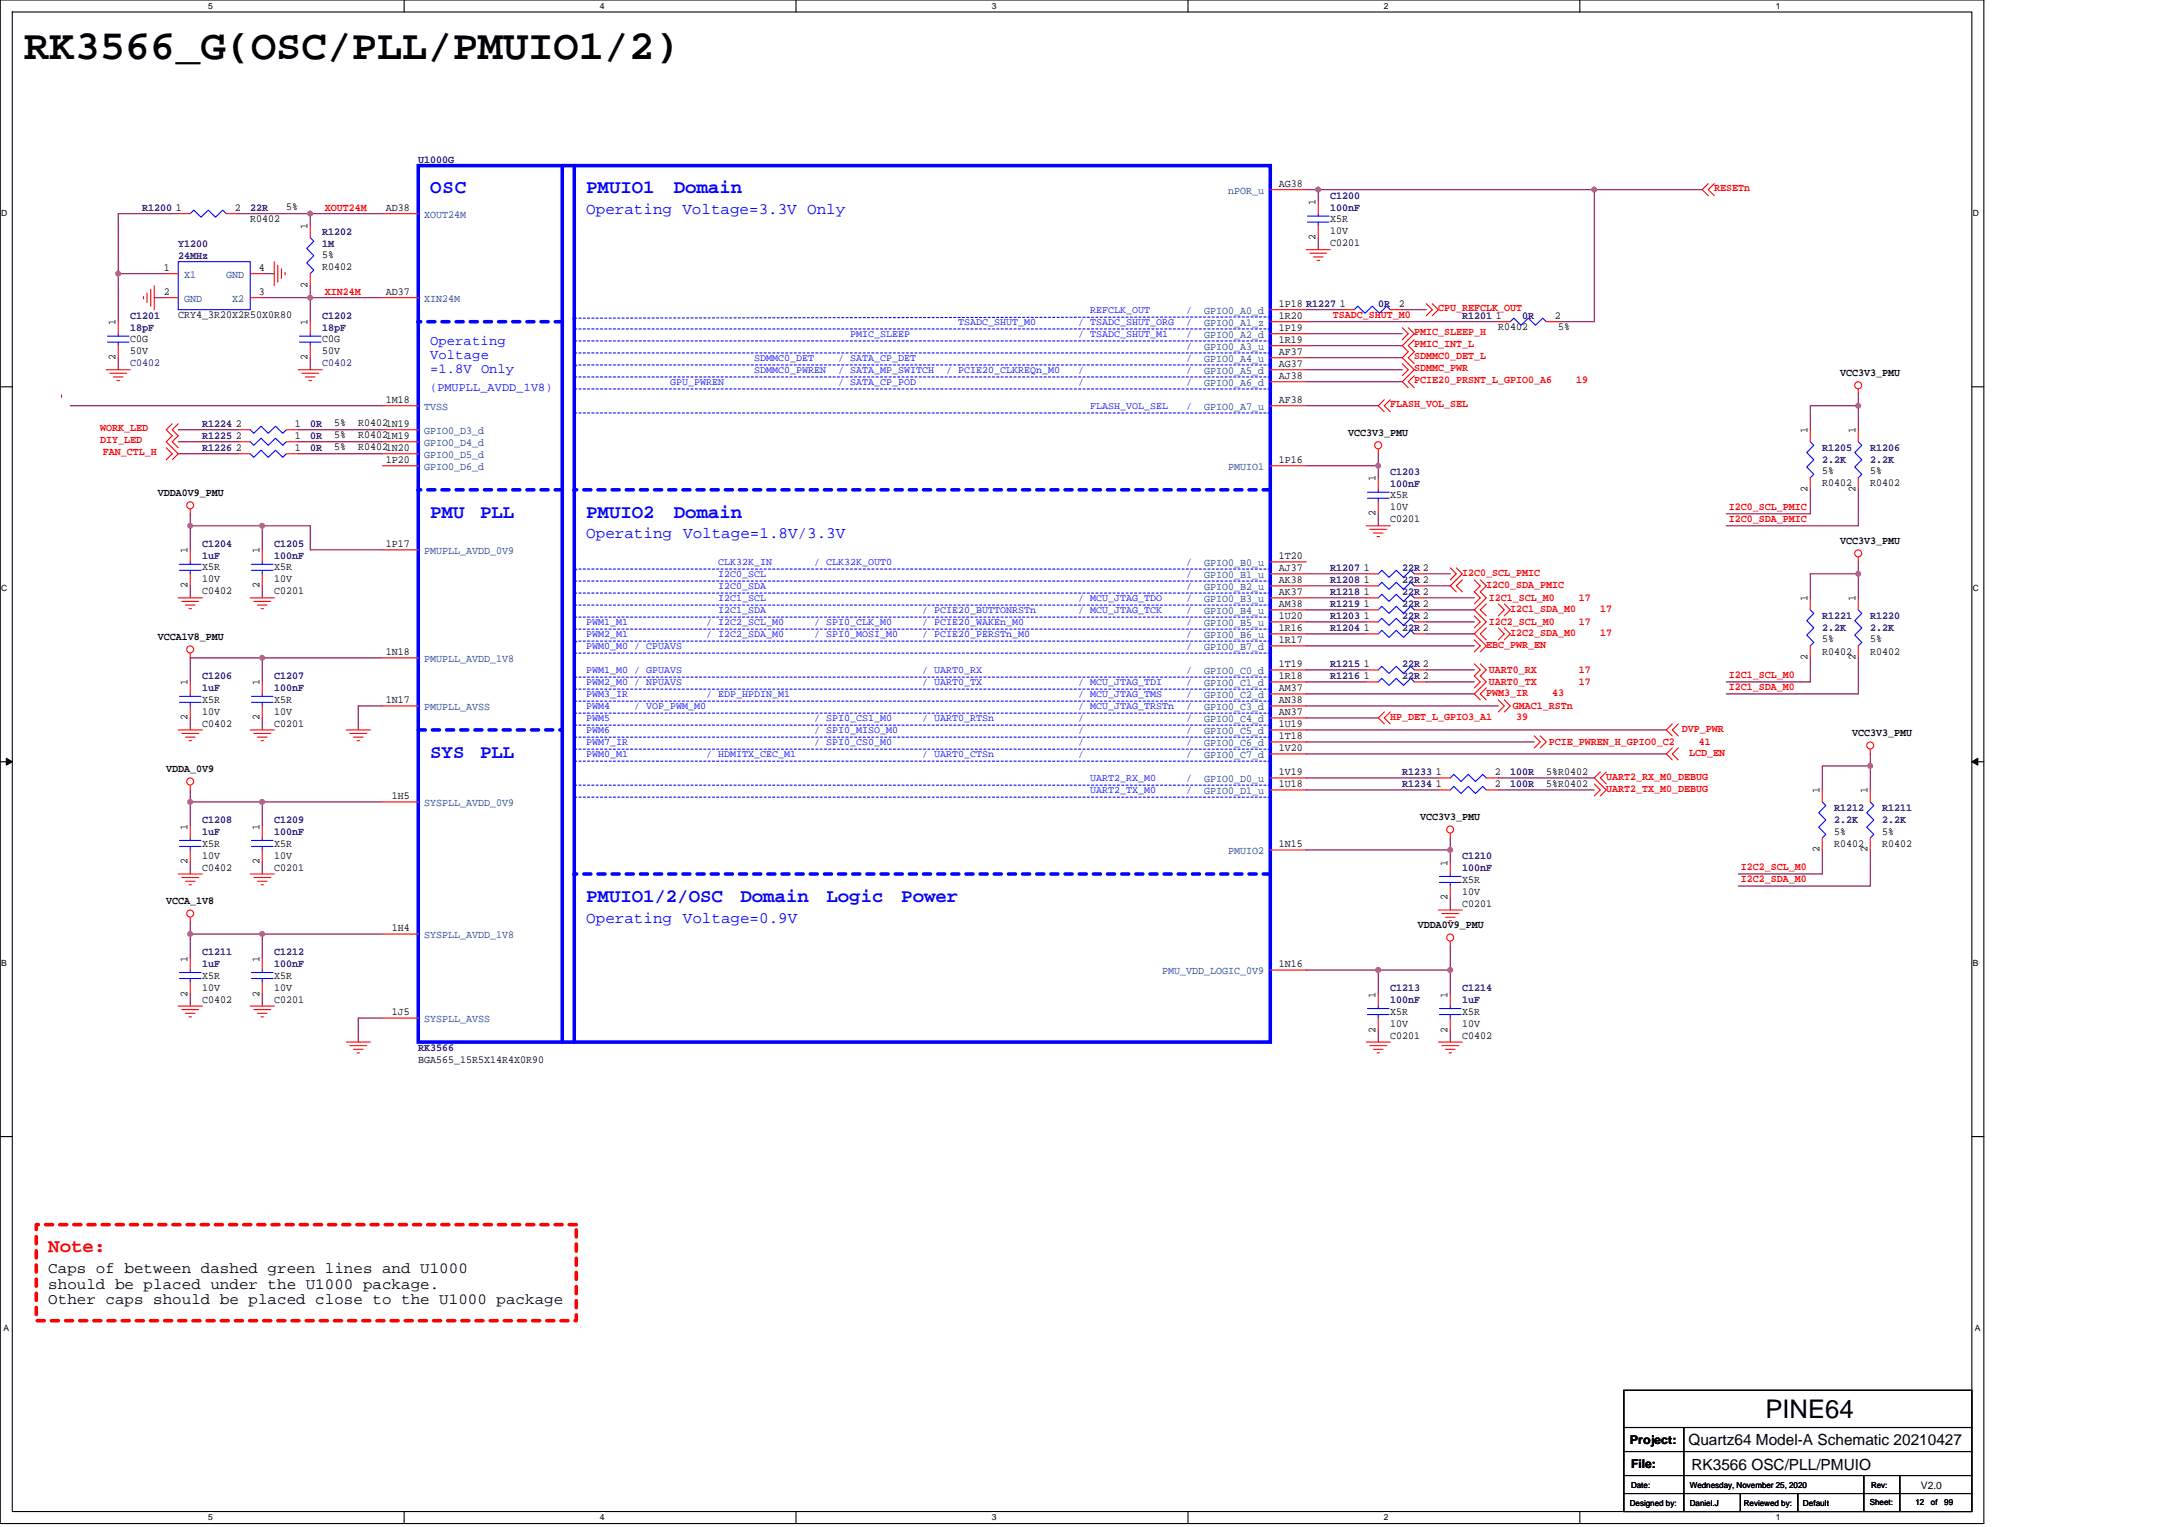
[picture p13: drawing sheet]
<svg xmlns="http://www.w3.org/2000/svg" width="297mm" height="210mm" viewBox="0 0 297 210" stroke-linecap="round" stroke-linejoin="round" font-family="sans-serif">
<defs><g id="words">
<text font-size="5.8" x="3.3" y="8.1">RK3566_G(OSC/PLL/PMUIO1/2)</text>
<text font-size="3.5" x="242.9" y="195">PINE64</text>
<g font-size="2.6" fill="#00f">
<text x="59.2" y="26.6">OSC</text>
<text x="80.7" y="26.6">PMUIO1</text>
<text x="92.7" y="26.6">Domain</text>
<text x="59.2" y="71.2">PMU</text>
<text x="66.1" y="71.2">PLL</text>
<text x="80.7" y="71.2">PMUIO2</text>
<text x="92.7" y="71.2">Domain</text>
<text x="59.2" y="104.2">SYS</text>
<text x="66.1" y="104.2">PLL</text>
<text x="80.7" y="124">PMUIO1/2/OSC</text>
<text x="101.9" y="124">Domain</text>
<text x="113.7" y="124">Logic</text>
<text x="124" y="124">Power</text>
</g>
<text font-size="2.6" fill="#f00" x="6.6" y="172.2">Note:</text>
<g font-size="2.2" fill="#00f">
<text x="80.7" y="29.5">Operating Voltage=3.3V Only</text>
<text x="80.7" y="74">Operating Voltage=1.8V/3.3V</text>
<text x="80.7" y="126.9">Operating Voltage=0.9V</text>
</g>
<g font-size="2.1">
<text x="6.6" y="175.1">Caps of between dashed green lines and U1000</text>
<text x="6.6" y="177.2">should be placed under the U1000 package.</text>
<text x="6.6" y="179.3">Other caps should be placed close to the U1000 package</text>
<text x="232.3" y="198.7">Quartz64 Model-A Schematic 20210427</text>
<text x="232.7" y="202.1">RK3566 OSC/PLL/PMUIO</text>
</g>
<g font-size="1.9" fill="#00f">
<text x="59.2" y="47.4">Operating</text>
<text x="59.2" y="49.3">Voltage</text>
<text x="59.2" y="51.2">=1.8V Only</text>
</g>
<g font-size="1.7">
<text x="224.2" y="198.5">Project:</text>
<text x="224.4" y="201.8">File:</text>
</g>
<text font-size="1.6" fill="#00f" x="59.2" y="53.8">(PMUPLL_AVDD_1V8)</text>
<g font-size="1.5" fill="#000080">
<text x="57.5" y="22.4">U1000G</text>
<text x="19.6" y="29">R1200</text>
<text x="34.4" y="29">22R</text>
<text x="183" y="27.3">C1200</text>
<text x="183" y="29">100nF</text>
<text x="24.5" y="33.9">Y1200</text>
<text x="24.5" y="35.6">24MHz</text>
<text x="44.3" y="32.3">R1202</text>
<text x="44.3" y="33.9">1M</text>
<text x="17.9" y="43.8">C1201</text>
<text x="17.9" y="45.5">18pF</text>
<text x="44.3" y="43.8">C1202</text>
<text x="44.3" y="45.5">18pF</text>
<text x="189.6" y="42.2">0R</text>
<text x="201.2" y="43.8">R1201</text>
<text x="209.4" y="43.8">0R</text>
<text x="17.9" y="50.4">C0402</text>
<text x="44.3" y="50.4">C0402</text>
<text x="27.8" y="58.7">R1224</text>
<text x="42.7" y="58.7">0R</text>
<text x="27.8" y="62">R1226</text>
<text x="27.8" y="60.3">R1225</text>
<text x="42.7" y="62">0R</text>
<text x="42.7" y="60.3">0R</text>
<text x="191.3" y="65.3">C1203</text>
<text x="250.7" y="62">R1205</text>
<text x="250.7" y="63.6">2.2K</text>
<text x="257.3" y="62">R1206</text>
<text x="257.3" y="63.6">2.2K</text>
<text x="191.3" y="66.9">100nF</text>
<text x="27.8" y="75.2">C1204</text>
<text x="27.8" y="76.8">1uF</text>
<text x="37.7" y="75.2">C1205</text>
<text x="37.7" y="76.8">100nF</text>
<text x="183" y="78.5">R1207</text>
<text x="183" y="81.8">R1218</text>
<text x="183" y="80.1">R1208</text>
<text x="183" y="83.4">R1219</text>
<text x="192.9" y="78.5">22R 2</text>
<text x="192.9" y="81.8">22R 2</text>
<text x="192.9" y="80.1">22R 2</text>
<text x="192.9" y="83.4">22R 2</text>
<text x="183" y="85.1">R1203</text>
<text x="183" y="86.7">R1204</text>
<text x="192.9" y="85.1">22R 2</text>
<text x="192.9" y="86.7">22R 2</text>
<text x="250.7" y="85.1">R1221</text>
<text x="250.7" y="86.7">2.2K</text>
<text x="257.3" y="85.1">R1220</text>
<text x="257.3" y="86.7">2.2K</text>
<text x="27.8" y="93.3">C1206</text>
<text x="27.8" y="95">1uF</text>
<text x="37.7" y="93.3">C1207</text>
<text x="37.7" y="95">100nF</text>
<text x="183" y="91.7">R1215</text>
<text x="183" y="93.3">R1216</text>
<text x="192.9" y="91.7">22R 2</text>
<text x="192.9" y="93.3">22R 2</text>
<text x="192.9" y="106.6">R1233</text>
<text x="207.8" y="106.6">100R</text>
<text x="27.8" y="113.2">C1208</text>
<text x="37.7" y="113.2">C1209</text>
<text x="192.9" y="108.2">R1234</text>
<text x="207.8" y="108.2">100R</text>
<text x="252.4" y="111.5">R1212</text>
<text x="252.4" y="113.2">2.2K</text>
<text x="259" y="111.5">R1211</text>
<text x="259" y="113.2">2.2K</text>
<text x="27.8" y="114.8">1uF</text>
<text x="37.7" y="114.8">100nF</text>
<text x="201.2" y="118.1">C1210</text>
<text x="201.2" y="119.8">100nF</text>
<text x="27.8" y="131.3">C1211</text>
<text x="37.7" y="131.3">C1212</text>
<text x="27.8" y="133">1uF</text>
<text x="37.7" y="133">100nF</text>
<text x="191.3" y="136.3">C1213</text>
<text x="191.3" y="137.9">100nF</text>
<text x="201.2" y="136.3">C1214</text>
<text x="201.2" y="137.9">1uF</text>
<text x="57.5" y="144.5">RK3566</text>
</g>
<g font-size="1.5">
<text x="24.2" y="29">1</text>
<text x="32.3" y="29">2</text>
<text x="39.4" y="28.9">5%</text>
<text x="53.1" y="29">AD38</text>
<text x="175.9" y="25.7">AG38</text>
<text x="181" y="28.2" transform="rotate(-90 181 28.2)">1</text>
<text x="34.4" y="30.6">R0402</text>
<text x="42.3" y="31.5" transform="rotate(-90 42.3 31.5)">1</text>
<text x="44.3" y="35.5">5%</text>
<text x="181" y="33" transform="rotate(-90 181 33)">2</text>
<text x="183" y="33.9">C0201</text>
<text x="183" y="30.6">X5R</text>
<text x="183" y="32.2">10V</text>
<text x="22.5" y="37.3">1</text>
<text x="22.5" y="40.6">2</text>
<text x="35.6" y="40.6">3</text>
<text x="35.6" y="37.3">4</text>
<text x="42.3" y="39.6" transform="rotate(-90 42.3 39.6)">2</text>
<text x="44.3" y="37.2">R0402</text>
<text x="53.1" y="40.6">AD37</text>
<text x="15.9" y="44.7" transform="rotate(-90 15.9 44.7)">1</text>
<text x="17.9" y="47.1">C0G</text>
<text x="24.5" y="43.8">CRY4_3R20X2R50X0R80</text>
<text x="42.3" y="44.7" transform="rotate(-90 42.3 44.7)">1</text>
<text x="44.3" y="47.1">C0G</text>
<text x="175.9" y="42.2">1P18 R1227</text>
<text x="175.9" y="43.9">1R20</text>
<text x="175.9" y="45.5">1P19</text>
<text x="175.9" y="47.2">1R19</text>
<text x="184.3" y="42.2">1</text>
<text x="192.4" y="42.2">2</text>
<text x="205.8" y="43.9">1</text>
<text x="206.1" y="45.4">R0402</text>
<text x="213.9" y="43.9">2</text>
<text x="214.4" y="45.4">5%</text>
<text x="15.9" y="49.5" transform="rotate(-90 15.9 49.5)">2</text>
<text x="17.9" y="48.7">50V</text>
<text x="42.3" y="49.5" transform="rotate(-90 42.3 49.5)">2</text>
<text x="44.3" y="48.7">50V</text>
<text x="175.9" y="48.8">AF37</text>
<text x="175.9" y="50.5">AG37</text>
<text x="175.9" y="52.1">AJ38</text>
<text x="253.2" y="51.7">VCC3V3_PMU</text>
<text x="32.4" y="58.7">2</text>
<text x="40.5" y="58.7">1</text>
<text x="46" y="58.6">5%</text>
<text x="49.3" y="58.6">R04021N19</text>
<text x="53.1" y="55.4">1M18</text>
<text x="175.9" y="55.4">AF38</text>
<text x="185.5" y="60">VCC3V3_PMU</text>
<text x="248.7" y="59.6" transform="rotate(-90 248.7 59.6)">1</text>
<text x="255.3" y="59.6" transform="rotate(-90 255.3 59.6)">1</text>
<text x="32.4" y="62">2</text>
<text x="32.4" y="60.4">2</text>
<text x="40.5" y="62">1</text>
<text x="40.5" y="60.4">1</text>
<text x="46" y="61.9">5%</text>
<text x="46" y="60.3">5%</text>
<text x="49.3" y="61.9">R04021N20</text>
<text x="49.3" y="60.3">R04021M19</text>
<text x="53.1" y="63.7">1P20</text>
<text x="175.9" y="63.7">1P16</text>
<text x="250.7" y="65.2">5%</text>
<text x="257.3" y="65.2">5%</text>
<text x="21.7" y="68.2">VDDA0V9_PMU</text>
<text x="189.3" y="71" transform="rotate(-90 189.3 71)">2</text>
<text x="189.3" y="66.2" transform="rotate(-90 189.3 66.2)">1</text>
<text x="191.3" y="71.8">C0201</text>
<text x="191.3" y="68.5">X5R</text>
<text x="191.3" y="70.2">10V</text>
<text x="248.7" y="67.7" transform="rotate(-90 248.7 67.7)">2</text>
<text x="250.7" y="66.9">R0402</text>
<text x="255.3" y="67.7" transform="rotate(-90 255.3 67.7)">2</text>
<text x="257.3" y="66.9">R0402</text>
<text x="25.8" y="76.1" transform="rotate(-90 25.8 76.1)">1</text>
<text x="35.7" y="76.1" transform="rotate(-90 35.7 76.1)">1</text>
<text x="53.1" y="75.2">1P17</text>
<text x="175.9" y="76.9">1T20</text>
<text x="253.2" y="74.8">VCC3V3_PMU</text>
<text x="25.8" y="80.9" transform="rotate(-90 25.8 80.9)">2</text>
<text x="27.8" y="81.7">C0402</text>
<text x="27.8" y="78.4">X5R</text>
<text x="27.8" y="80.1">10V</text>
<text x="35.7" y="80.9" transform="rotate(-90 35.7 80.9)">2</text>
<text x="37.7" y="81.7">C0201</text>
<text x="37.7" y="78.4">X5R</text>
<text x="37.7" y="80.1">10V</text>
<text x="175.9" y="78.6">AJ37</text>
<text x="175.9" y="80.2">AK38</text>
<text x="175.9" y="81.9">AK37</text>
<text x="175.9" y="83.5">AM38</text>
<text x="187.6" y="78.6">1</text>
<text x="187.6" y="81.9">1</text>
<text x="187.6" y="80.2">1</text>
<text x="187.6" y="83.5">1</text>
<text x="248.7" y="82.7" transform="rotate(-90 248.7 82.7)">1</text>
<text x="255.3" y="82.7" transform="rotate(-90 255.3 82.7)">1</text>
<text x="21.7" y="88.1">VCCA1V8_PMU</text>
<text x="175.9" y="85.2">1U20</text>
<text x="175.9" y="86.8">1R16</text>
<text x="175.9" y="88.5">1R17</text>
<text x="187.6" y="85.2">1</text>
<text x="187.6" y="86.8">1</text>
<text x="250.7" y="88.4">5%</text>
<text x="257.3" y="88.4">5%</text>
<text x="25.8" y="94.3" transform="rotate(-90 25.8 94.3)">1</text>
<text x="35.7" y="94.3" transform="rotate(-90 35.7 94.3)">1</text>
<text x="53.1" y="90.1">1N18</text>
<text x="175.9" y="91.8">1T19</text>
<text x="175.9" y="93.4">1R18</text>
<text x="175.9" y="95.1">AM37</text>
<text x="187.6" y="91.8">1</text>
<text x="187.6" y="93.4">1</text>
<text x="248.7" y="90.8" transform="rotate(-90 248.7 90.8)">2</text>
<text x="250.7" y="90">R0402</text>
<text x="255.3" y="90.8" transform="rotate(-90 255.3 90.8)">2</text>
<text x="257.3" y="90">R0402</text>
<text x="25.8" y="99.1" transform="rotate(-90 25.8 99.1)">2</text>
<text x="27.8" y="99.9">C0402</text>
<text x="27.8" y="96.6">X5R</text>
<text x="27.8" y="98.3">10V</text>
<text x="35.7" y="99.1" transform="rotate(-90 35.7 99.1)">2</text>
<text x="37.7" y="99.9">C0201</text>
<text x="37.7" y="96.6">X5R</text>
<text x="37.7" y="98.3">10V</text>
<text x="53.1" y="96.7">1N17</text>
<text x="175.9" y="96.7">AN38</text>
<text x="175.9" y="98.4">AN37</text>
<text x="175.9" y="100">1U19</text>
<text x="175.9" y="101.7">1T18</text>
<text x="254.8" y="101.3">VCC3V3_PMU</text>
<text x="22.9" y="106.2">VDDA_0V9</text>
<text x="175.9" y="103.3">1V20</text>
<text x="175.9" y="106.6">1V19</text>
<text x="197.5" y="106.6">1</text>
<text x="205.6" y="106.6">2</text>
<text x="212.7" y="106.5">5%R0402</text>
<text x="53.9" y="109.9">1H5</text>
<text x="175.9" y="108.3">1U18</text>
<text x="195.4" y="112.8">VCC3V3_PMU</text>
<text x="197.5" y="108.3">1</text>
<text x="205.6" y="108.3">2</text>
<text x="212.7" y="108.2">5%R0402</text>
<text x="250.4" y="109.1" transform="rotate(-90 250.4 109.1)">1</text>
<text x="257" y="109.1" transform="rotate(-90 257 109.1)">1</text>
<text x="25.8" y="118.9" transform="rotate(-90 25.8 118.9)">2</text>
<text x="25.8" y="114.1" transform="rotate(-90 25.8 114.1)">1</text>
<text x="27.8" y="119.7">C0402</text>
<text x="27.8" y="116.4">X5R</text>
<text x="27.8" y="118.1">10V</text>
<text x="35.7" y="118.9" transform="rotate(-90 35.7 118.9)">2</text>
<text x="35.7" y="114.1" transform="rotate(-90 35.7 114.1)">1</text>
<text x="37.7" y="119.7">C0201</text>
<text x="37.7" y="116.4">X5R</text>
<text x="37.7" y="118.1">10V</text>
<text x="175.9" y="116.5">1N15</text>
<text x="199.2" y="119" transform="rotate(-90 199.2 119)">1</text>
<text x="250.4" y="117.2" transform="rotate(-90 250.4 117.2)">2</text>
<text x="252.4" y="116.4">R0402</text>
<text x="252.4" y="114.8">5%</text>
<text x="257" y="117.2" transform="rotate(-90 257 117.2)">2</text>
<text x="259" y="116.4">R0402</text>
<text x="259" y="114.8">5%</text>
<text x="22.9" y="124.4">VCCA_1V8</text>
<text x="199.2" y="123.8" transform="rotate(-90 199.2 123.8)">2</text>
<text x="201.2" y="124.7">C0201</text>
<text x="201.2" y="121.4">X5R</text>
<text x="201.2" y="123">10V</text>
<text x="53.9" y="128.1">1H4</text>
<text x="195.1" y="127.7">VDDA0V9_PMU</text>
<text x="25.8" y="137" transform="rotate(-90 25.8 137)">2</text>
<text x="25.8" y="132.2" transform="rotate(-90 25.8 132.2)">1</text>
<text x="27.8" y="137.9">C0402</text>
<text x="27.8" y="134.6">X5R</text>
<text x="27.8" y="136.2">10V</text>
<text x="35.7" y="137" transform="rotate(-90 35.7 137)">2</text>
<text x="35.7" y="132.2" transform="rotate(-90 35.7 132.2)">1</text>
<text x="37.7" y="137.9">C0201</text>
<text x="37.7" y="134.6">X5R</text>
<text x="37.7" y="136.2">10V</text>
<text x="175.9" y="133">1N16</text>
<text x="189.3" y="137.2" transform="rotate(-90 189.3 137.2)">1</text>
<text x="199.2" y="137.2" transform="rotate(-90 199.2 137.2)">1</text>
<text x="53.9" y="139.6">1J5</text>
<text x="189.3" y="142" transform="rotate(-90 189.3 142)">2</text>
<text x="191.3" y="142.8">C0201</text>
<text x="191.3" y="139.5">X5R</text>
<text x="191.3" y="141.2">10V</text>
<text x="199.2" y="142" transform="rotate(-90 199.2 142)">2</text>
<text x="201.2" y="142.8">C0402</text>
<text x="201.2" y="139.5">X5R</text>
<text x="201.2" y="141.2">10V</text>
<text x="57.5" y="146.1">BGA565_15R5X14R4X0R90</text>
</g>
<g font-size="1.5" fill="#f00">
<text x="44.7" y="29">XOUT24M</text>
<text x="235.9" y="26.3">RESETn</text>
<text x="44.7" y="40.6">XIN24M</text>
<text x="183.4" y="43.7">TSADC_SHUT_M0</text>
<text x="194.6" y="46.1">PMIC_SLEEP_H</text>
<text x="194.6" y="47.8">PMIC_INT_L</text>
<text x="197.9" y="42.8">CPU_REFCLK_OUT</text>
<text x="194.6" y="49.4">SDMMC0_DET_L</text>
<text x="194.6" y="51.1">SDMMC_PWR</text>
<text x="194.6" y="52.7">PCIE20_PRSNT_L_GPIO0_A6</text>
<text x="216.9" y="52.7">19</text>
<text x="13.8" y="59.3">WORK_LED</text>
<text x="191.3" y="56">FLASH_VOL_SEL</text>
<text x="13.8" y="61">DIY_LED</text>
<text x="14.1" y="62.6">FAN_CTL_H</text>
<text x="237.8" y="70.1">I2C0_SCL_PMIC</text>
<text x="237.8" y="71.8">I2C0_SDA_PMIC</text>
<text x="201.2" y="79.1">I2C0_SCL_PMIC</text>
<text x="204.5" y="80.8">I2C0_SDA_PMIC</text>
<text x="204.8" y="82.6">I2C1_SCL_M0</text>
<text x="217.2" y="82.6">17</text>
<text x="204.5" y="89">EBC_PWR_EN</text>
<text x="204.8" y="85.9">I2C2_SCL_M0</text>
<text x="207.8" y="87.4">I2C2_SDA_M0</text>
<text x="207.8" y="84.1">I2C1_SDA_M0</text>
<text x="217.2" y="85.9">17</text>
<text x="220.2" y="87.4">17</text>
<text x="220.2" y="84.1">17</text>
<text x="204.5" y="95.7">PWM3_IR</text>
<text x="204.8" y="92.5">UART0_RX</text>
<text x="204.8" y="94.2">UART0_TX</text>
<text x="213.6" y="95.7">43</text>
<text x="217.2" y="92.5">17</text>
<text x="217.2" y="94.2">17</text>
<text x="237.8" y="93.2">I2C1_SCL_M0</text>
<text x="237.8" y="94.9">I2C1_SDA_M0</text>
<text x="191.3" y="99">HP_DET_L_GPIO3_A1</text>
<text x="208.1" y="97.5">GMAC1_RSTn</text>
<text x="208.6" y="99">39</text>
<text x="231.4" y="100.6">DVP_PWR</text>
<text x="213.1" y="102.4">PCIE_PWREN_H_GPIO0_C2</text>
<text x="221" y="107.2">UART2_RX_M0_DEBUG</text>
<text x="232.4" y="103.9">LCD_EN</text>
<text x="233.7" y="102.4">41</text>
<text x="221" y="108.9">UART2_TX_M0_DEBUG</text>
<text x="239.5" y="119.6">I2C2_SCL_M0</text>
<text x="239.5" y="121.3">I2C2_SDA_M0</text>
</g>
<g font-size="1.5" fill="#004080">
<text x="58.4" y="30">XOUT24M</text>
<text x="169" y="26.7">nPOR_u</text>
<text x="25.4" y="38.2">X1</text>
<text x="25.4" y="41.5">GND</text>
<text x="31.1" y="38.2">GND</text>
<text x="32" y="41.5">X2</text>
<text x="58.4" y="41.5">XIN24M</text>
<text x="165.7" y="43.2">GPIO0_A0_d</text>
<text x="165.7" y="44.8">GPIO0_A1_z</text>
<text x="165.7" y="46.5">GPIO0_A2_d</text>
<text x="165.7" y="48.1">GPIO0_A3_u</text>
<text x="165.7" y="49.8">GPIO0_A4_u</text>
<text x="165.7" y="51.4">GPIO0_A5_d</text>
<text x="165.7" y="53.1">GPIO0_A6_d</text>
<text x="58.4" y="56.4">TVSS</text>
<text x="58.4" y="59.7">GPIO0_D3_d</text>
<text x="165.7" y="56.4">GPIO0_A7_u</text>
<text x="58.4" y="61.3">GPIO0_D4_d</text>
<text x="58.4" y="63">GPIO0_D5_d</text>
<text x="58.4" y="64.6">GPIO0_D6_d</text>
<text x="169" y="64.6">PMUIO1</text>
<text x="58.4" y="76.2">PMUPLL_AVDD_0V9</text>
<text x="165.7" y="77.9">GPIO0_B0_u</text>
<text x="165.7" y="79.5">GPIO0_B1_u</text>
<text x="165.7" y="81.2">GPIO0_B2_u</text>
<text x="165.7" y="82.8">GPIO0_B3_u</text>
<text x="165.7" y="84.5">GPIO0_B4_u</text>
<text x="165.7" y="86.1">GPIO0_B5_u</text>
<text x="165.7" y="87.8">GPIO0_B6_u</text>
<text x="165.7" y="89.4">GPIO0_B7_d</text>
<text x="58.4" y="91.1">PMUPLL_AVDD_1V8</text>
<text x="165.7" y="92.7">GPIO0_C0_d</text>
<text x="165.7" y="94.4">GPIO0_C1_d</text>
<text x="58.4" y="97.7">PMUPLL_AVSS</text>
<text x="165.7" y="96">GPIO0_C2_d</text>
<text x="165.7" y="97.7">GPIO0_C3_d</text>
<text x="165.7" y="99.3">GPIO0_C4_d</text>
<text x="165.7" y="101">GPIO0_C5_d</text>
<text x="165.7" y="102.6">GPIO0_C6_d</text>
<text x="165.7" y="104.3">GPIO0_C7_d</text>
<text x="165.7" y="107.6">GPIO0_D0_u</text>
<text x="58.4" y="110.9">SYSPLL_AVDD_0V9</text>
<text x="165.7" y="109.2">GPIO0_D1_u</text>
<text x="169" y="117.5">PMUIO2</text>
<text x="58.4" y="129">SYSPLL_AVDD_1V8</text>
<text x="159.9" y="134">PMU_VDD_LOGIC_0V9</text>
<text x="58.4" y="140.6">SYSPLL_AVSS</text>
</g>
<g font-size="1.4" fill="#00f">
<text x="117" y="46.3">PMIC_SLEEP</text>
<text x="131.8" y="44.7">TSADC_SHUT_M0</text>
<text x="148.3" y="44.7">/ TSADC_SHUT_ORG</text>
<text x="148.3" y="46.3">/ TSADC_SHUT_M1</text>
<text x="150" y="43">REFCLK_OUT</text>
<text x="163.2" y="46.3">/</text>
<text x="163.2" y="48">/</text>
<text x="163.2" y="43">/</text>
<text x="163.2" y="44.7">/</text>
<text x="92.2" y="52.9">GPU_PWREN</text>
<text x="103.8" y="49.6">SDMMC0_DET</text>
<text x="103.8" y="51.3">SDMMC0_PWREN</text>
<text x="115.3" y="51.3">/ SATA_MP_SWITCH</text>
<text x="115.3" y="49.6">/ SATA_CP_DET</text>
<text x="115.3" y="52.9">/ SATA_CP_POD</text>
<text x="130.2" y="51.3">/ PCIE20_CLKREQn_M0</text>
<text x="148.3" y="51.3">/</text>
<text x="148.3" y="52.9">/</text>
<text x="163.2" y="49.6">/</text>
<text x="163.2" y="52.9">/</text>
<text x="163.2" y="51.3">/</text>
<text x="150" y="56.2">FLASH_VOL_SEL</text>
<text x="163.2" y="56.2">/</text>
<text x="98.8" y="77.7">CLK32K_IN</text>
<text x="112" y="77.7">/ CLK32K_OUT0</text>
<text x="163.2" y="77.7">/</text>
<text x="98.8" y="82.7">I2C1_SCL</text>
<text x="98.8" y="81">I2C0_SDA</text>
<text x="98.8" y="79.4">I2C0_SCL</text>
<text x="148.3" y="82.7">/ MCU_JTAG_TDO</text>
<text x="163.2" y="82.7">/</text>
<text x="163.2" y="81">/</text>
<text x="163.2" y="79.4">/</text>
<text x="80.7" y="87.6">PWM2_M1</text>
<text x="80.7" y="86">PWM1_M1</text>
<text x="80.7" y="89.3">PWM0_M0 / CPUAVS</text>
<text x="97.2" y="87.6">/ I2C2_SDA_M0</text>
<text x="97.2" y="86">/ I2C2_SCL_M0</text>
<text x="98.8" y="84.3">I2C1_SDA</text>
<text x="112" y="86">/ SPI0_CLK_M0</text>
<text x="112" y="87.6">/ SPI0_MOSI_M0</text>
<text x="126.9" y="87.6">/ PCIE20_PERSTn_M0</text>
<text x="126.9" y="84.3">/ PCIE20_BUTTONRSTn</text>
<text x="126.9" y="86">/ PCIE20_WAKEn_M0</text>
<text x="148.3" y="84.3">/ MCU_JTAG_TCK</text>
<text x="163.2" y="84.3">/</text>
<text x="163.2" y="86">/</text>
<text x="163.2" y="87.6">/</text>
<text x="163.2" y="89.3">/</text>
<text x="80.7" y="95.9">PWM3_IR</text>
<text x="80.7" y="94.2">PWM2_M0 / NPUAVS</text>
<text x="80.7" y="92.6">PWM1_M0 / GPUAVS</text>
<text x="97.2" y="95.9">/ EDP_HPDIN_M1</text>
<text x="126.9" y="92.6">/ UART0_RX</text>
<text x="126.9" y="94.2">/ UART0_TX</text>
<text x="148.3" y="94.2">/ MCU_JTAG_TDI</text>
<text x="148.3" y="95.9">/ MCU_JTAG_TMS</text>
<text x="163.2" y="92.6">/</text>
<text x="163.2" y="95.9">/</text>
<text x="163.2" y="94.2">/</text>
<text x="80.7" y="97.5">PWM4</text>
<text x="80.7" y="99.2">PWM5</text>
<text x="80.7" y="100.8">PWM6</text>
<text x="87.3" y="97.5">/ VOP_PWM_M0</text>
<text x="112" y="99.2">/ SPI0_CS1_M0</text>
<text x="112" y="100.8">/ SPI0_MISO_M0</text>
<text x="126.9" y="99.2">/ UART0_RTSn</text>
<text x="148.3" y="99.2">/</text>
<text x="148.3" y="97.5">/ MCU_JTAG_TRSTn</text>
<text x="148.3" y="100.8">/</text>
<text x="163.2" y="100.8">/</text>
<text x="163.2" y="97.5">/</text>
<text x="163.2" y="99.2">/</text>
<text x="80.7" y="102.5">PWM7_IR</text>
<text x="80.7" y="104.1">PWM0_M1</text>
<text x="97.2" y="104.1">/ HDMITX_CEC_M1</text>
<text x="112" y="102.5">/ SPI0_CS0_M0</text>
<text x="126.9" y="104.1">/ UART0_CTSn</text>
<text x="148.3" y="104.1">/</text>
<text x="148.3" y="102.5">/</text>
<text x="150" y="107.4">UART2_RX_M0</text>
<text x="163.2" y="107.4">/</text>
<text x="163.2" y="102.5">/</text>
<text x="163.2" y="104.1">/</text>
<text x="150" y="109.1">UART2_TX_M0</text>
<text x="163.2" y="109.1">/</text>
</g>
<text font-size="1.4" x="264.3" y="204.8">V2.0</text>
<g font-size="1.2">
<text x="28.6" y="1.2">5</text>
<text x="82.5" y="1.2">4</text>
<text x="136.5" y="1.2">3</text>
<text x="190.4" y="1.2">2</text>
<text x="244.3" y="1.2">1</text>
<text x=".2" y="29.8">D</text>
<text x="271.4" y="29.8">D</text>
<text x=".2" y="81.3">C</text>
<text x="271.4" y="81.3">C</text>
<text x=".2" y="132.9">B</text>
<text x="271.4" y="132.9">B</text>
<text x=".5" y="183.1">A</text>
<text x="271.7" y="183.1">A</text>
<text x="28.6" y="209.1">5</text>
<text x="82.5" y="209.1">4</text>
<text x="136.5" y="209.1">3</text>
<text x="190.4" y="209.1">2</text>
<text x="244.3" y="209.1">1</text>
</g>
<g font-size="1.1">
<text x="224.2" y="207.1">Designed by:</text>
<text x="224.4" y="204.6">Date:</text>
<text x="232.5" y="204.6">Wednesday, November 25, 2020</text>
<text x="232.5" y="207.1">Daniel.J</text>
<text x="239.9" y="207.1">Reviewed by:</text>
<text x="248" y="207.1">Default</text>
<text x="257.3" y="206.9">Sheet:</text>
<text x="257.4" y="204.6">Rev:</text>
<text x="263.5" y="206.9">12</text>
<text x="265.7" y="206.9">of</text>
<text x="267.5" y="206.9">99</text>
</g>
</g></defs>
<path d="M0 0h272.9v209.5h-272.9zM1.7 1.7h269.6v206.2h-269.6z" fill="none" stroke="#000" stroke-width=".15"/>
<g fill="#fff">
<path d="M28.6 .2h.7v1.3h-.7z"/>
<path d="M28.6 208h.7v1.3h-.7z"/>
</g>
<path d="M55.6 0v1.7M55.6 207.9v1.6" fill="none" stroke="#000" stroke-width=".15"/>
<g fill="#fff">
<path d="M82.5 .2h.7v1.3h-.7z"/>
<path d="M82.5 208h.7v1.3h-.7z"/>
</g>
<path d="M109.5 0v1.7M109.5 207.9v1.6" fill="none" stroke="#000" stroke-width=".15"/>
<g fill="#fff">
<path d="M136.5 .2h.6v1.3h-.6z"/>
<path d="M136.5 208h.6v1.3h-.6z"/>
</g>
<path d="M163.4 0v1.7M163.4 207.9v1.6" fill="none" stroke="#000" stroke-width=".15"/>
<g fill="#fff">
<path d="M190.4 .2h.6v1.3h-.6z"/>
<path d="M190.4 208h.6v1.3h-.6z"/>
</g>
<path d="M217.4 0v1.7M217.4 207.9v1.6" fill="none" stroke="#000" stroke-width=".15"/>
<g fill="#fff">
<path d="M244.3 .2h.6v1.3h-.6z"/>
<path d="M244.3 208h.6v1.3h-.6z"/>
<path d="M.5 27.4h.8v1.3h-.8z"/>
<path d="M271.7 27.4h.8v1.3h-.8z"/>
<path d="M.5 79h.8v1.2h-.8z"/>
<path d="M271.7 79h.8v1.2h-.8z"/>
</g>
<path d="M0 53.2h1.7M271.3 53.2h1.6" fill="none" stroke="#000" stroke-width=".15"/>
<g fill="#fff">
<path d="M.5 130.5h.7v1.3h-.7z"/>
<path d="M271.7 130.5h.8v1.3h-.8z"/>
</g>
<path d="M0 104.8h1.7M271.3 104.8h1.6" fill="none" stroke="#000" stroke-width=".15"/>
<g fill="#000" stroke="#000" stroke-width=".14">
<path d="M.9 104.3l.8 .5-.8 .4z" fill-rule="evenodd"/>
<path d="M271.3 104.8l.8-.5v.9z" fill-rule="evenodd"/>
</g>
<g fill="#fff">
<path d="M.5 182.1h.7v1.2h-.7z"/>
<path d="M271.7 182.1h.8v1.2h-.8z"/>
</g>
<path d="M0 156.3h1.7M271.3 156.3h1.6M223.4 191.2h47.9v16.7h-47.9zM223.4 196.3h47.9M223.4 199.6h47.9M231.7 196.3v11.6M223.4 202.9h47.9M223.4 205.4h47.9M239.4 205.4v2.5M247.4 205.4v2.5M256.4 202.9v5M261.4 202.9v5" fill="none" stroke="#000" stroke-width=".15"/>
<path d="M5 168.4h74.3v13.2h-74.3z" fill="none" stroke="#f00" stroke-width=".49" stroke-dasharray="1 1"/>
<g fill="none" stroke="#f00" stroke-width=".15">
<path d="M20.7 39.8v2.3M21.2 39.3v3.3M22.9 37.6h1.6M24.5 29.4h1.7M31.1 29.4h1.7M34.4 37.6h1.7M37.7 36v3.3M38.2 36.5v2.3M38.7 37v1.3M39.2 37.5v.3M42.7 31v1.7M42.7 37.6v1.7"/>
<path d="M52.6 29.4h4.9M174.8 26.1h4.9M179.7 34.3h3.3M180.2 34.8h2.3M180.7 35.3h1.3M181.2 35.8h.3M181.4 27.7v1.7M181.4 31v1.7M235 25.3l-.8 .8 .8 .8M235.9 25.3l-.9 .8 .9 .8M8.5 54.3v.4M14.6 50.8h3.3"/>
<path d="M15.1 51.3h2.3M15.6 51.8h1.3M16.1 52.3h.3M16.3 44.2v1.7M16.3 47.5v1.7M19.7 40.8v.3M20.2 40.3v1.3M22.9 40.9h1.6M23.7 58.3l-.8 .8 .8 .8-.8 .8 1.6 1.7-.8 .8M24.5 58.3l-.8 .8 .8 .8-.8 .8 .8 .9M32.8 59.1h1.6M34.4 40.9h1.7"/>
<path d="M39.4 59.1h1.6M41 50.8h3.3M41.5 51.3h2.4M42 51.8h1.3M42.5 52.3h.4M42.7 44.2v1.7M42.7 47.5v1.7M52.6 40.9h4.9M52.6 55.8h4.9M52.6 59.1h4.9M174.8 50.8h4.9M174.8 55.8h4.9"/>
<path d="M174.8 42.6h4.9M174.8 44.2h4.9M174.8 45.9h4.9M174.8 47.5h4.9M174.8 49.2h4.9M174.8 52.5h4.9M184.7 42.6h1.6M190.5 55l-.9 .8 .9 .8M191.3 42.6h1.6M191.3 55l-.8 .8 .8 .8M192.9 45.1l.9 .8-.9 .8M192.9 50l.9 .8-.9 .9"/>
<path d="M193.8 45.1l.8 .8-1.7 1.6 .9 .9-.9 .8 1.7 1.6-1.7 1.7 .9 .8M194.6 51.7l-.8 .8 .8 .8M194.6 46.7l-.8 .8 .8 .9-.8 .8 .8 .8M196.2 41.8l.9 .8-.9 .8M197.1 41.8l.8 .8-.8 .8M206.1 44.2h1.7M212.7 44.2h1.7M249.1 59.1v1.6M255.7 53.5v.6M255.7 59.1v1.6M22.9 61.6l.8 .8-.8 .8M26.2 70v.7"/>
<path d="M26.2 75.6v1.7M26.2 78.9v1.7M32.8 62.4h1.6M32.8 60.7h1.6M36.1 75.6v1.7M36.1 78.9v1.7M39.4 62.4h1.6M39.4 60.7h1.6M52.6 62.4h4.9M52.6 75.6h4.9M52.6 64.1h4.9M52.6 60.7h4.9"/>
<path d="M174.8 78.9h4.9M174.8 64.1h4.9M174.8 77.3h4.9M188 78.9h1.6M188 72.3h3.3M188.5 72.8h2.3M189 73.3h1.3M189.5 73.8h.3M189.6 61.7v.7M189.6 65.7v1.7M189.6 69v1.7M194.6 78.9h1.6"/>
<path d="M199.5 78.1l.9 .8-.9 .8M200.4 78.1l.8 .8-1.7 1.7 .9 .8M201.2 79.7l-.8 .9 .8 .8M202.8 79.7l.9 .9-.9 .8 .9 .8-.9 .8M203.7 79.7l.8 .9-.8 .8 .8 .8-1.7 1.7 1.7 1.6-1.7 1.7 1.7 1.6-.8 .8M249.1 65.7v1.7M255.7 65.7v1.7M255.7 76.6v.7M24.5 82.2h3.3M25 82.7h2.3M25.5 83.2h1.3M26 83.7h.3"/>
<path d="M26.2 89.8v.7M26.2 93.8v1.6M26.2 97.1v1.6M34.4 82.2h3.3M34.9 82.7h2.3M35.4 83.2h1.3M35.9 83.7h.4M36.1 93.8v1.6M36.1 97.1v1.6M52.6 90.5h4.9M52.6 97.1h4.9M174.8 82.2h4.9"/>
<path d="M174.8 92.1h4.9M174.8 80.6h4.9M174.8 93.8h4.9M174.8 85.5h4.9M174.8 83.9h4.9M174.8 97.1h4.9M174.8 87.2h4.9M174.8 88.8h4.9M174.8 95.4h4.9M174.8 98.7h4.9M188 82.2h1.6M188 92.1h1.6"/>
<path d="M188 80.6h1.6M188 93.8h1.6M188 85.5h1.6M188 83.9h1.6M188 87.2h1.6M190.5 97.9l-.9 .8 .9 .8M191.3 97.9l-.8 .8 .8 .8M194.6 82.2h1.6M194.6 92.1h1.6M194.6 80.6h1.6M194.6 93.8h1.6M194.6 85.5h1.6"/>
<path d="M194.6 83.9h1.6M194.6 87.2h1.6M202.8 84.7l.9 .8-.9 .8M202.8 88l.9 .8-.9 .8M202.8 91.3l.9 .8-.9 .8 .9 .9-.9 .8M203.7 91.3l.8 .8-.8 .8 .8 .9-1.7 1.6 .9 .8M204.5 86.3l-.8 .9 .8 .8M204.5 83l-.8 .9 .8 .8M204.5 94.6l-.8 .8 .8 .8M206.1 83l.9 .9-.9 .8M206.1 86.3l.9 .9-.9 .8M206.1 96.2l.9 .9-.9 .8"/>
<path d="M207 83l.8 .9-.8 .8M207 86.3l.8 .9-.8 .8M207 96.2l.8 .9-.8 .8M230.1 99.5l-.9 .9 .9 .8M230.9 99.5l-.8 .9 .8 .8M249.1 82.2v1.7M249.1 88.8v1.7M255.7 82.2v1.7M255.7 88.8v1.7M24.5 100.4h3.3M25 100.9h2.3M25.5 101.4h1.3"/>
<path d="M26 101.9h.3M26.2 113.6v1.6M26.2 116.9v1.6M26.2 108v.6M34.4 100.4h3.3M34.9 100.9h2.3M35.4 101.4h1.3M35.9 101.9h.4M36.1 113.6v1.6M36.1 116.9v1.6M47.6 100.4h3.3M48.1 100.9h2.4"/>
<path d="M48.6 101.4h1.3M49.1 101.9h.4M52.6 110.3h4.9M174.8 100.4h4.9M174.8 107h4.9M174.8 102h4.9M174.8 103.7h4.9M174.8 108.6h4.9M174.8 116.9h4.9M197.9 107h1.6M197.9 108.6h1.6M199.5 114.6v.6"/>
<path d="M199.5 118.5v1.7M204.5 107h1.6M204.5 108.6h1.6M211.1 101.2l.8 .8-.8 .8M211.9 101.2l.8 .8-.8 .8M219.3 107.8l.9 .8-.9 .9M220.2 106.2l-.9 .8 1.7 1.6-.8 .9M221 106.2l-.8 .8 .8 .8M230.1 102.8l-.9 .9 .9 .8M230.9 102.8l-.8 .9 .8 .8M250.7 108.6v1.7M250.7 115.2v1.7"/>
<path d="M257.3 103v.7M257.3 108.6v1.7M257.3 115.2v1.7M24.5 120.2h3.3M24.5 138.3h3.3M25 120.7h2.3M25 138.8h2.3M25.5 121.2h1.3M25.5 139.3h1.3M26 121.7h.3M26 139.8h.3M26.2 131.7v1.7"/>
<path d="M26.2 135v1.7M26.2 126.1v.7M34.4 120.2h3.3M34.4 138.3h3.3M34.9 120.7h2.3M34.9 138.8h2.3M35.4 121.2h1.3M35.4 139.3h1.3M35.9 121.7h.4M35.9 139.8h.4M36.1 131.7v1.7M36.1 135v1.7"/>
<path d="M52.6 128.4h4.9M52.6 140h4.9M174.8 133.4h4.9M189.6 136.7v1.6M189.6 140v1.6M197.9 125.1h3.3M198.4 125.6h2.3M198.9 126.1h1.3M199.4 126.6h.3M199.5 121.8v1.7M199.5 129.4v.7M199.5 136.7v1.6"/>
<path d="M199.5 140v1.6M47.6 143.3h3.3M48.1 143.8h2.4M48.6 144.3h1.3M49.1 144.8h.4M188 143.3h3.3M188.5 143.8h2.3M189 144.3h1.3M189.5 144.8h.3M197.9 143.3h3.3M198.4 143.8h2.3M198.9 144.3h1.3"/>
<path d="M199.4 144.8h.3"/>
<circle cx="255.6" cy="53" r=".48"/>
<circle cx="26.2" cy="69.5" r=".48"/>
<circle cx="189.6" cy="61.2" r=".48"/>
<circle cx="255.6" cy="76.1" r=".48"/>
<circle cx="26.2" cy="89.3" r=".48"/>
<circle cx="26.2" cy="107.5" r=".48"/>
<circle cx="199.5" cy="114.1" r=".48"/>
<circle cx="257.3" cy="102.5" r=".48"/>
<circle cx="26.2" cy="125.6" r=".48"/>
<circle cx="199.5" cy="128.9" r=".48"/>
</g>
<g fill="none" stroke="#800040" stroke-width=".15">
<path d="M16.3 37.6h6.6M24.5 29.4h-8.2v14.8M32.8 29.4h19.8M36.1 37.6h1.6M42.7 29.4v1.6M42.7 39.3v4.9M179.7 26.1h39.6M181.4 26.1v1.6M181.4 32.7v1.6M219.3 26.1h14.9M219.3 26.1v18.1h-4.9M9.7 55.8h42.9"/>
<path d="M16.3 49.2v1.6M21.2 40.9h1.7M24.5 59.1h8.3M36.1 40.9h16.5M41 59.1h11.6M42.7 49.2v1.6M179.7 52.5h13.2M179.7 42.6h5M179.7 44.2h26.4M179.7 49.2h13.2M179.7 55.8h9.9M179.7 45.9h13.2"/>
<path d="M179.7 47.5h13.2M179.7 50.8h13.2M192.9 42.6h3.3M255.7 55.8h-6.6v3.3M255.7 54.1v5M24.5 60.7h8.3M24.5 62.4h8.3M26.2 70.7v4.9M26.2 72.3h16.5v3.3h9.9M36.1 72.3v3.3M41 60.7h11.6M41 62.4h11.6"/>
<path d="M179.7 64.1h9.9M179.7 78.9h8.3M189.6 62.4v3.3M189.6 70.7v1.6M196.2 78.9h3.3M249.1 67.4v3.3h-11.6M255.7 67.4v4.9h-18.2M255.7 77.3v4.9M255.7 78.9h-6.6v3.3M26.2 80.6v1.6M26.2 98.7v1.7M36.1 80.6v1.6"/>
<path d="M36.1 90.5v3.3M36.1 98.7v1.7M52.6 90.5h-26.4v3.3M52.6 97.1h-3.3v3.3M179.7 92.1h8.3M179.7 82.2h8.3M179.7 95.4h23.1M179.7 98.7h9.9M179.7 97.1h26.4M179.7 93.8h8.3M179.7 83.9h8.3M179.7 85.5h8.3"/>
<path d="M179.7 88.8h23.1M179.7 87.2h8.3M179.7 80.6h8.3M196.2 92.1h6.6M196.2 82.2h6.6M196.2 93.8h6.6M196.2 83.9h6.6M196.2 85.5h6.6M196.2 87.2h6.6M196.2 80.6h3.3M249.1 90.5v3.3h-11.6M255.7 90.5v4.9h-18.2"/>
<path d="M26.2 108.6v5M26.2 118.5v1.7M26.2 110.3h26.4M36.1 110.3v3.3M36.1 118.5v1.7M179.7 100.4h49.5M179.7 102h31.4M179.7 103.7h49.5M179.7 107h18.2M179.7 108.6h18.2M179.7 116.9h19.8v1.6M199.5 115.2v1.7"/>
<path d="M206.1 107h13.2M206.1 108.6h13.2M250.7 116.9v3.3h-11.5M257.3 103.7v4.9M257.3 116.9v4.9h-18.1M257.3 105.3h-6.6v3.3M26.2 126.8v4.9M26.2 136.7v1.6M26.2 128.4h26.4M36.1 128.4v3.3M36.1 136.7v1.6M52.6 140h-3.3v3.3"/>
<path d="M179.7 133.4h19.8M189.6 133.4v3.3M199.5 130.1v6.6M199.5 123.5v1.6M189.6 141.6v1.7M199.5 141.6v1.7"/>
</g>
<g fill="#f0f" stroke="#f0f" stroke-width=".15">
<circle cx="16.3" cy="37.6" r=".33"/>
<circle cx="42.7" cy="29.4" r=".33"/>
<circle cx="42.7" cy="40.9" r=".33"/>
<circle cx="36.1" cy="72.3" r=".33"/>
<circle cx="26.2" cy="72.3" r=".33"/>
<circle cx="36.1" cy="90.5" r=".33"/>
<circle cx="36.1" cy="128.4" r=".33"/>
<circle cx="26.2" cy="128.4" r=".33"/>
<circle cx="36.1" cy="110.3" r=".33"/>
<circle cx="26.2" cy="110.3" r=".33"/>
<circle cx="181.4" cy="26.1" r=".33"/>
<circle cx="219.3" cy="26.1" r=".33"/>
<circle cx="189.6" cy="64" r=".33"/>
<circle cx="189.6" cy="133.4" r=".33"/>
<circle cx="199.5" cy="133.4" r=".33"/>
<circle cx="255.7" cy="55.8" r=".33"/>
<circle cx="199.5" cy="116.9" r=".33"/>
<circle cx="257.3" cy="105.3" r=".33"/>
<circle cx="255.7" cy="78.9" r=".33"/>
</g>
<g fill="none" stroke="#00f" stroke-width=".15">
<path d="M24.5 36h9.9v6.6h-9.9zM26.2 29.4l.5-.5 1 1 1-1 .9 1 1-1 .5 .5M42.7 32.7l.5 .5-1 1 1 1-1 1 1 .9-.5 .5M179.9 30.5h3M179.9 29.7h3M181.4 29.4v.3M181.4 30.5v.5M14.8 47.1h3M14.8 46.2h3M16.3 45.9v.3M16.3 47.1v.4M34.4 59.1l.5 .5 1-1 1 1 1-1 1 1 .5-.5"/>
<path d="M41.2 47.1h3M41.2 46.2h3M42.7 45.9v.3M42.7 47.1v.4M186.3 42.6l.5-.5 1 1 1-1 1 1 1-1 .5 .5M207.8 44.2l.5-.4 1 .9 1-.9 1 .9 1-.9 .4 .4M24.7 78.4h3M24.7 77.6h3M26.2 77.3v.3M26.2 78.4v.5M34.4 62.4l.5 .5 1-1 1 1 1-1 1 1 .5-.5M34.4 60.7l.5 .5 1-.9 1 .9 1-.9 1 .9 .5-.5"/>
<path d="M34.6 78.4h3M34.6 77.6h3M36.1 77.3v.3M36.1 78.4v.5M188.1 68.5h3M188.1 67.7h3M189.6 78.9l.5-.5 1 1 1-1 1 1 1-1 .5 .5M189.6 67.4v.3M189.6 68.5v.5M249.1 60.7l.4 .5-.9 1 .9 1-.9 1 .9 1-.4 .5M255.7 60.7l.5 .5-1 1 1 1-1 1 1 1-.5 .5M24.7 96.6h3"/>
<path d="M24.7 95.8h3M26.2 95.4v.4M26.2 96.6v.5M34.6 96.6h3M34.6 95.8h3M36.1 95.4v.4M36.1 96.6v.5M189.6 92.1l.5-.5 1 1 1-1 1 1 1-1 .5 .5M189.6 82.2l.5-.5 1 1 1-1 1 1 1-1 .5 .5M189.6 80.6l.5-.5 1 .9 1-.9 1 .9 1-.9 .5 .5M189.6 93.8l.5-.5 1 1 1-1 1 1 1-1 .5 .5M189.6 85.5l.5-.5 1 1 1-1 1 1 1-1 .5 .5"/>
<path d="M189.6 83.9l.5-.5 1 1 1-1 1 1 1-1 .5 .5M189.6 87.2l.5-.5 1 1 1-1 1 1 1-1 .5 .5M249.1 83.9l.4 .4-.9 1 .9 1-.9 1 .9 1-.4 .5M255.7 83.9l.5 .5-1 .9 1 1-1 1 1 1-.5 .5M24.7 116.4h3M24.7 115.6h3M26.2 115.2v.4M26.2 116.4v.5M34.6 116.4h3M34.6 115.6h3M36.1 115.2v.4M36.1 116.4v.5"/>
<path d="M199.5 107l.5-.5 1 1 1-1 1 1 1-1 .5 .5M199.5 108.6l.5-.5 1 1 1-1 1 1 1-1 .5 .5M250.7 110.3l.5 .5-1 1 1 1-1 1 1 .9-.5 .5M257.3 110.3l.5 .5-1 1 1 1-1 1 1 .9-.5 .5M24.7 134.6h3M24.7 133.7h3M26.2 133.4v.3M26.2 134.6v.4M34.6 134.6h3M34.6 133.7h3M36.1 133.4v.3M36.1 134.6v.4"/>
<path d="M188.1 139.5h3M188.1 138.7h3M189.6 138.3v.4M189.6 139.5v.5M198 121.3h3M198 120.5h3M198 139.5h3M198 138.7h3M199.5 120.2v.3M199.5 121.3v.5M199.5 138.3v.4M199.5 139.5v.5"/>
</g>
<path d="M57.5 44.2h.1M77.4 44.2h-19.9M57.5 67.4h.1M77.4 67.4h-19.9M79 67.4h.1M174.8 67.4h-95.8M57.5 100.4h19.9M77.4 100.4h.1M79 120.2h.1M174.8 120.2h-95.8" fill="none" stroke="#00f" stroke-width=".49" stroke-dasharray="1 1"/>
<g fill="none" stroke="#00f" stroke-width=".15" stroke-dasharray=".3 .3">
<path d="M78.8 43.8h.1M79 56.8h.1M79 53.5h.1M79 48.5h.1M79.2 51.8h.1M79.2 46.9h.1M79.2 45.2h.1M79.3 50.2h.1M174.8 56.8h-95.8M174.8 53.5h-95.8M174.8 51.8h-95.6M174.8 50.2h-95.5"/>
<path d="M174.8 48.5h-95.8M174.8 46.9h-95.6M174.8 45.2h-95.6M174.8 43.6l-96 .2M79 79.9h.1M79.3 78.3h.1M174.8 79.9h-95.8M174.8 78.3h-95.5M79 93.1h.1M79 83.2h.1M79 99.7h.1M79 86.5h.1"/>
<path d="M79 84.9h.1M79.2 98.1h.1M79.2 81.6h.1M79.2 96.4h.1M79.2 94.8h.1M79.2 89.8h.1M79.3 88.2h.1M174.8 98.1h-95.6M174.8 93.1h-95.8M174.8 83.2h-95.8M174.8 81.6h-95.6M174.8 96.4h-95.6"/>
<path d="M174.8 99.7h-95.8M174.8 94.8h-95.6M174.8 89.8h-95.6M174.8 86.5h-95.8M174.8 88.2h-95.5M174.8 84.9h-95.8M79 103h.1M79 108h.1M79 109.6h.1M79.2 101.4h.1M79.2 104.7h.1M174.8 101.4h-95.6"/>
<path d="M174.8 103h-95.8M174.8 108h-95.8M174.8 109.6h-95.8M174.8 104.7h-95.6"/>
</g>
<path d="M57.5 22.8h117.3v120.5h-117.3zM77.4 22.8v120.5M79 22.8v120.5" fill="none" stroke="#00f" stroke-width=".49"/>
<use href="#words"/>
</svg>
